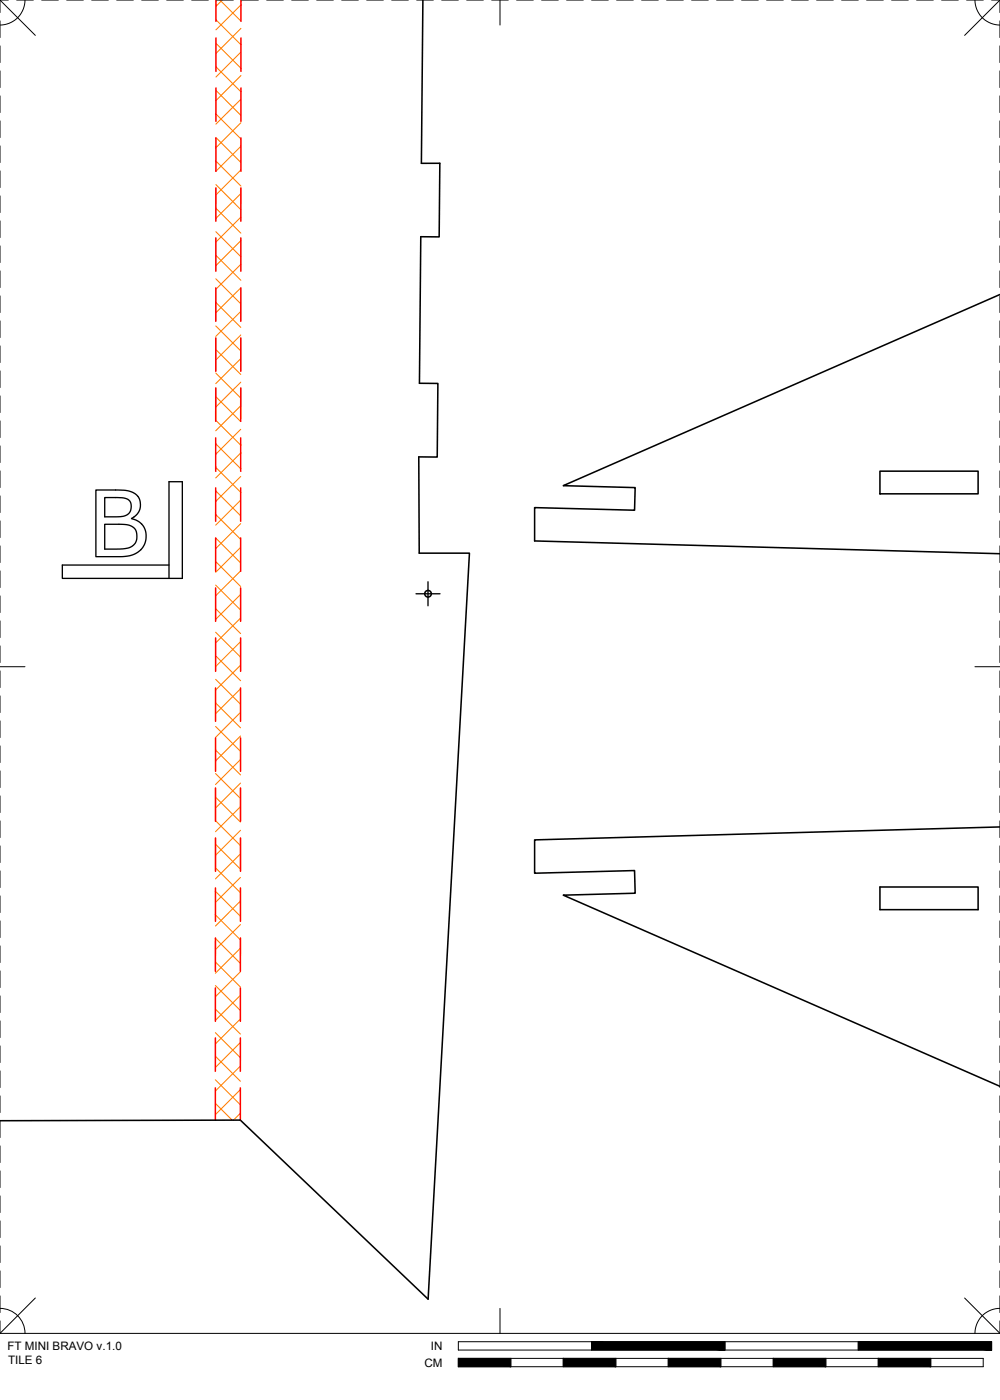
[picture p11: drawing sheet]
<svg xmlns="http://www.w3.org/2000/svg" width="190mm" height="267mm" viewBox="0 0 190 267" stroke-linecap="round" stroke-linejoin="round" font-family="sans-serif">
<defs><g id="words">
<g font-size="2.2">
<text x="1.4" y="257.2">FT MINI BRAVO v.1.0</text>
<text x="82.1" y="257.2">IN</text>
<text x="1.5" y="259.9">TILE 6</text>
<text x="80.8" y="260.4">CM</text>
</g>
</g></defs>
<!-- layer: 01 CUT -->
<g fill="none" stroke="#000" stroke-width=".3">
<path d="M80.6 0l-.3 31.1h3.5l-.1 14h-3.5l-.3 27.9h3.5l-.1 14.1-3.5-.1 .1 18.4h9.5l-7.8 142.1-35.8-34.1-45.8 .1M190.5 56.1l-83.2 36.4 13.7 .4-.1 4.3-19.1-.5v6.3l88.7 2.5M167.6 89.8h18.7v4.3h-18.7zM190.5 157.5l-88.7 2.5v6.3l19.1-.5 .1 4.4-13.7 .3 83.2 36.4M167.6 169h18.7v4.3h-18.7z"/>
<circle cx="81.5" cy="113.1" r=".63"/>
</g>
<!-- layer: 23 NOTES -->
<path d="M18.3 93.3h3.7a5.1 5.1 0 0 1 4.3 1.3 2.9 2.9 0 0 1-1.2 4.2 3.5 3.5 0 0 1 2.7 3.2 3.5 3.5 0 0 1-2.2 3.6l-.9 .3-1.3 .1h-5.1zM19.9 99.9h3.4a2.35 2.35 0 0 1 2.8 2.1 2.35 2.35 0 0 1-2.5 2.5l-3.7 .1zM19.9 94.8h2.7a1.96 1.96 0 0 1 2.4 1.3 1.93 1.93 0 0 1-2.2 2.3l-2.9 .1zM32.2 107.6h-20.3v2.6h22.8v-18.4h-2.5v18.4" fill="none" stroke="#000" stroke-width=".25"/>
<!-- layer: 06 CAVITY -->
<g fill="none" stroke="#ff7f00" stroke-width=".2">
<path d="M41.1 17.2l4.8 4.8M41.1 12.7l4.8 4.8M41.1 8.2l4.8 4.8M41.1 3.8l4.8 4.7M41.9 0l4 4M42.3 0l-1.2 1.2M45.9 18.9l-4.8 4.8M45.9 14.4l-4.8 4.8M45.9 9.9l-4.8 4.8M45.9 5.4l-4.8 4.8M45.9 .9l-4.8 4.8M41.1 39.7l4.8 4.7"/>
<path d="M41.1 35.2l4.8 4.7M41.1 30.7l4.8 4.7M41.1 26.2l4.8 4.8M41.1 21.7l4.8 4.8M45.9 36.9l-4.8 4.7M45.9 32.4l-4.8 4.7M45.9 27.9l-4.8 4.7M45.9 23.4l-4.8 4.8M41.1 57.6l4.8 4.8M41.1 53.1l4.8 4.8M41.1 48.6l4.8 4.8M41.1 44.1l4.8 4.8"/>
<path d="M45.9 59.3l-4.8 4.8M45.9 54.8l-4.8 4.8M45.9 50.3l-4.8 4.8M45.9 45.8l-4.8 4.8M45.9 41.4l-4.8 4.7M41.1 75.6l4.8 4.7M41.1 71.1l4.8 4.7M41.1 66.6l4.8 4.7M41.1 62.1l4.8 4.8M45.9 77.3l-4.8 4.8M45.9 72.8l-4.8 4.8M45.9 68.3l-4.8 4.8"/>
<path d="M45.9 63.8l-4.8 4.8M41.1 98l4.7 4.8M41.1 93.5l4.7 4.8M41.1 89l4.7 4.8M41.1 84.5l4.8 4.8M41.1 80.1l4.8 4.7M45.8 99.8l-4.7 4.7M45.8 95.3l-4.7 4.7M45.9 90.8l-4.8 4.7M45.9 86.3l-4.8 4.7M45.9 81.8l-4.8 4.8M41.1 116l4.7 4.7"/>
<path d="M41.1 111.5l4.7 4.7M41.1 107l4.7 4.7M41.1 102.5l4.7 4.7M45.8 117.7l-4.7 4.8M45.8 113.2l-4.7 4.8M45.8 108.7l-4.7 4.8M45.8 104.3l-4.7 4.7M41.1 138.4l4.7 4.7M41.1 133.9l4.7 4.8M41.1 129.4l4.7 4.8M41.1 124.9l4.7 4.8M41.1 120.4l4.7 4.8"/>
<path d="M45.8 135.7l-4.7 4.8M45.8 131.2l-4.7 4.8M45.8 126.7l-4.7 4.8M45.8 122.2l-4.7 4.8M41.1 156.3l4.7 4.8M41.1 151.8l4.7 4.8M41.1 147.4l4.7 4.7M41.1 142.9l4.7 4.7M45.8 158.2l-4.7 4.7M45.8 153.7l-4.7 4.7M45.8 149.2l-4.7 4.7M45.8 144.7l-4.7 4.8"/>
<path d="M45.8 140.2l-4.7 4.8M41 178.8l4.8 4.7M41 174.3l4.8 4.7M41 169.8l4.8 4.8M41.1 165.3l4.7 4.8M41.1 160.8l4.7 4.8M45.8 176.1l-4.8 4.8M45.8 171.6l-4.8 4.8M45.8 167.2l-4.8 4.7M45.8 162.7l-4.8 4.7M41 196.7l4.8 4.8M41 192.2l4.8 4.8"/>
<path d="M41 187.7l4.8 4.8M41 183.3l4.8 4.7M45.8 198.6l-4.8 4.8M45.8 194.1l-4.8 4.8M45.8 189.6l-4.8 4.8M45.8 185.1l-4.8 4.8M45.8 180.6l-4.8 4.8M41 210.2l3.2 3.2M41 205.7l4.8 4.8M41 201.2l4.8 4.8M45.8 212.1l-1.3 1.3M45.8 207.6l-4.8 4.8"/>
<path d="M45.8 203.1l-4.8 4.8"/>
</g>
<!-- layer: 02 SCORE -->
<g fill="none" stroke="#f00" stroke-width=".3">
<path d="M41.1 7.2v6.4M41.1 16.8v6.3M41.1 0v4.1M45.9 7.2v6.4M45.9 16.8v6.3M45.9 0v4.1M41.1 26.3v6.3M41.1 35.8v6.4M45.9 26.3v6.3M45.9 35.8v6.4M41.1 45.3v6.4M41.1 54.9v6.3"/>
<path d="M45.9 45.3v6.4M45.9 54.9v6.3M41.1 64.4v6.3M41.1 73.9v6.4M45.9 64.4v6.3M45.9 73.9v6.4M41.1 83.4v6.4M41.1 93v6.3M45.9 83.4v6.4M45.9 93l-.1 6.3M41.1 112v6.4M41.1 102.5v6.3"/>
<path d="M45.8 112v6.4M45.8 102.5v6.3M41.1 131.1v6.3M41.1 121.5v6.4M45.8 131.1v6.3M45.8 121.5v6.4M41.1 150.1v6.4M41.1 159.6v6.4M41.1 140.6v6.3M45.8 150.1v6.4M45.8 159.6v6.4M45.8 140.6v6.3"/>
<path d="M41 169.2v6.3M41 178.7v6.3M45.8 169.2v6.3M45.8 178.7v6.3M41 188.2v6.4M41 197.7v6.4M45.8 188.2v6.4M45.8 197.7v6.4M41 207.3v6.1M45.8 207.3v6.1"/>
</g>
<!-- layer: 24 DIMENSIONS -->
<path d="M79.2 113.1h4.6M81.5 110.8v4.6" fill="none" stroke="#000" stroke-width=".25"/>
<!-- layer: 22 TILED -->
<g fill="#000" stroke="#000" stroke-width=".19">
<path d="M87.3 258.8l10 1.6v-1.6zM87.3 258.8l10 1.6h-10z"/>
<path d="M107.3 258.8l10 1.6v-1.6zM107.3 258.8l10 1.6h-10z"/>
<path d="M127.3 258.8l10 1.6v-1.6zM127.3 258.8l10 1.6h-10z"/>
<path d="M112.7 255.6l25.4 1.6v-1.6zM112.7 255.6l25.4 1.6h-25.4z"/>
<path d="M147.3 258.8l10 1.6v-1.6zM147.3 258.8l10 1.6h-10z"/>
<path d="M167.3 258.8l10 1.6v-1.6zM167.3 258.8l10 1.6h-10z"/>
<path d="M163.5 255.6l25.4 1.6v-1.6zM163.5 255.6l25.4 1.6h-25.4z"/>
</g>
<g fill="none" stroke="#000" stroke-width=".19">
<path d="M0 0h1.6M0 0v2.4M0 4v3.2M0 8.7v3.2M0 13.5v3.2M0 18.3v3.1M0 0l6.7 6.7M3.2 0h3.1M4.8 0a4.8 4.8 0 0 1-4.8 4.8M7.9 0h3.2M12.7 0h3.2M17.5 0h3.1"/>
<path d="M22.2 0h3.2M27 0h3.2M31.7 0h3.2M36.5 0h3.2M41.3 0h3.1M46 0h3.2M50.8 0h3.2M55.6 0h3.1M60.3 0h3.2M65.1 0h3.2M69.8 0h3.2M74.6 0h3.2"/>
<path d="M79.4 0h3.1M84.1 0h3.2M88.9 0h3.2M93.7 0h3.1M95.2 0v4.8M98.4 0h3.2M103.2 0h3.2M107.9 0h3.2M112.7 0h3.2M117.5 0h3.1M122.2 0h3.2M127 0h3.2"/>
<path d="M131.8 0h3.1M136.5 0h3.2M141.3 0h3.2M146 0h3.2M150.8 0h3.2M155.6 0h3.1M160.3 0h3.2M165.1 0h3.2M169.9 0h3.1M174.6 0h3.2M179.4 0h3.2M184.1 0h3.2"/>
<path d="M185.7 0a4.8 4.8 0 0 0 4.8 4.8M188.9 0h1.6M190.5 0v2.4M190.5 4v3.2M190.5 8.7v3.2M190.5 13.5v3.2M190.5 18.3v3.1M190.5 0l-6.7 6.7M0 23v3.2M0 27.8v3.2M0 32.6v3.1M0 37.3v3.2"/>
<path d="M190.5 23v3.2M190.5 27.8v3.2M190.5 32.6v3.1M190.5 37.3v3.2M0 42.1v3.2M0 46.8v3.2M0 51.6v3.2M0 56.4v3.1M190.5 42.1v3.2M190.5 46.8v3.2M190.5 51.6v3.2M190.5 56.4v3.1"/>
<path d="M0 61.1v3.2M0 65.9v3.2M0 70.7v3.1M0 75.4v3.2M190.5 61.1v3.2M190.5 65.9v3.2M190.5 70.7v3.1M190.5 75.4v3.2M0 80.2v3.2M0 84.9v3.2M0 89.7v3.2M0 94.5v3.1"/>
<path d="M0 99.2v3.2M190.5 80.2v3.2M190.5 84.9v3.2M190.5 89.7v3.2M190.5 94.5v3.1M190.5 99.2v3.2M0 104v3.2M0 108.8v3.1M0 113.5v3.2M0 118.3v3.2M190.5 104v3.2M190.5 108.8v3.1"/>
<path d="M190.5 113.5v3.2M190.5 118.3v3.2M0 127h4.8M0 123v3.2M0 127.8v3.2M0 132.6v3.1M0 137.3v3.2M185.7 127h4.8M190.5 123v3.2M190.5 127.8v3.2M190.5 132.6v3.1M190.5 137.3v3.2"/>
<path d="M0 142.1v3.2M0 146.9v3.1M0 151.6v3.2M0 156.4v3.2M190.5 142.1v3.2M190.5 146.9v3.1M190.5 151.6v3.2M190.5 156.4v3.2M0 161.1v3.2M0 165.9v3.2M0 170.7v3.1M0 175.4v3.2"/>
<path d="M190.5 161.1v3.2M190.5 165.9v3.2M190.5 170.7v3.1M190.5 175.4v3.2M0 180.2v3.2M0 185v3.1M0 189.7v3.2M0 194.5v3.2M0 199.2v3.2M190.5 180.2v3.2M190.5 185v3.1M190.5 189.7v3.2"/>
<path d="M190.5 194.5v3.2M190.5 199.2v3.2M0 204v3.2M0 208.8v3.1M0 213.5v3.2M0 218.3v3.2M190.5 204v3.2M190.5 208.8v3.1M190.5 213.5v3.2M190.5 218.3v3.2M0 223.1v3.1M0 227.8v3.2"/>
<path d="M0 232.6v3.2M0 237.3v3.2M190.5 223.1v3.1M190.5 227.8v3.2M190.5 232.6v3.2M190.5 237.3v3.2M0 242.1v3.2M0 246.9v3.1M0 251.6v2.4M0 254h190.5M0 249.2a4.8 4.8 0 0 1 4.8 4.8M6.7 247.3l-6.7 6.7"/>
<path d="M87.3 255.6h101.6v1.6h-101.6zM87.3 258.8h100v1.6h-100zM95.2 249.2v4.8M97.3 258.8v1.6M107.3 258.8v1.6M112.7 255.6v1.6M117.3 258.8v1.6M127.3 258.8v1.6M137.3 258.8v1.6M138.1 255.6v1.6M147.3 258.8v1.6M157.3 258.8v1.6"/>
<path d="M163.5 255.6v1.6M167.3 258.8v1.6M177.3 258.8v1.6M183.8 247.3l6.7 6.7M190.5 249.2a4.8 4.8 0 0 0-4.8 4.8M190.5 242.1v3.2M190.5 246.9v3.1M190.5 251.6v2.4"/>
</g>
<use href="#words"/>
</svg>
